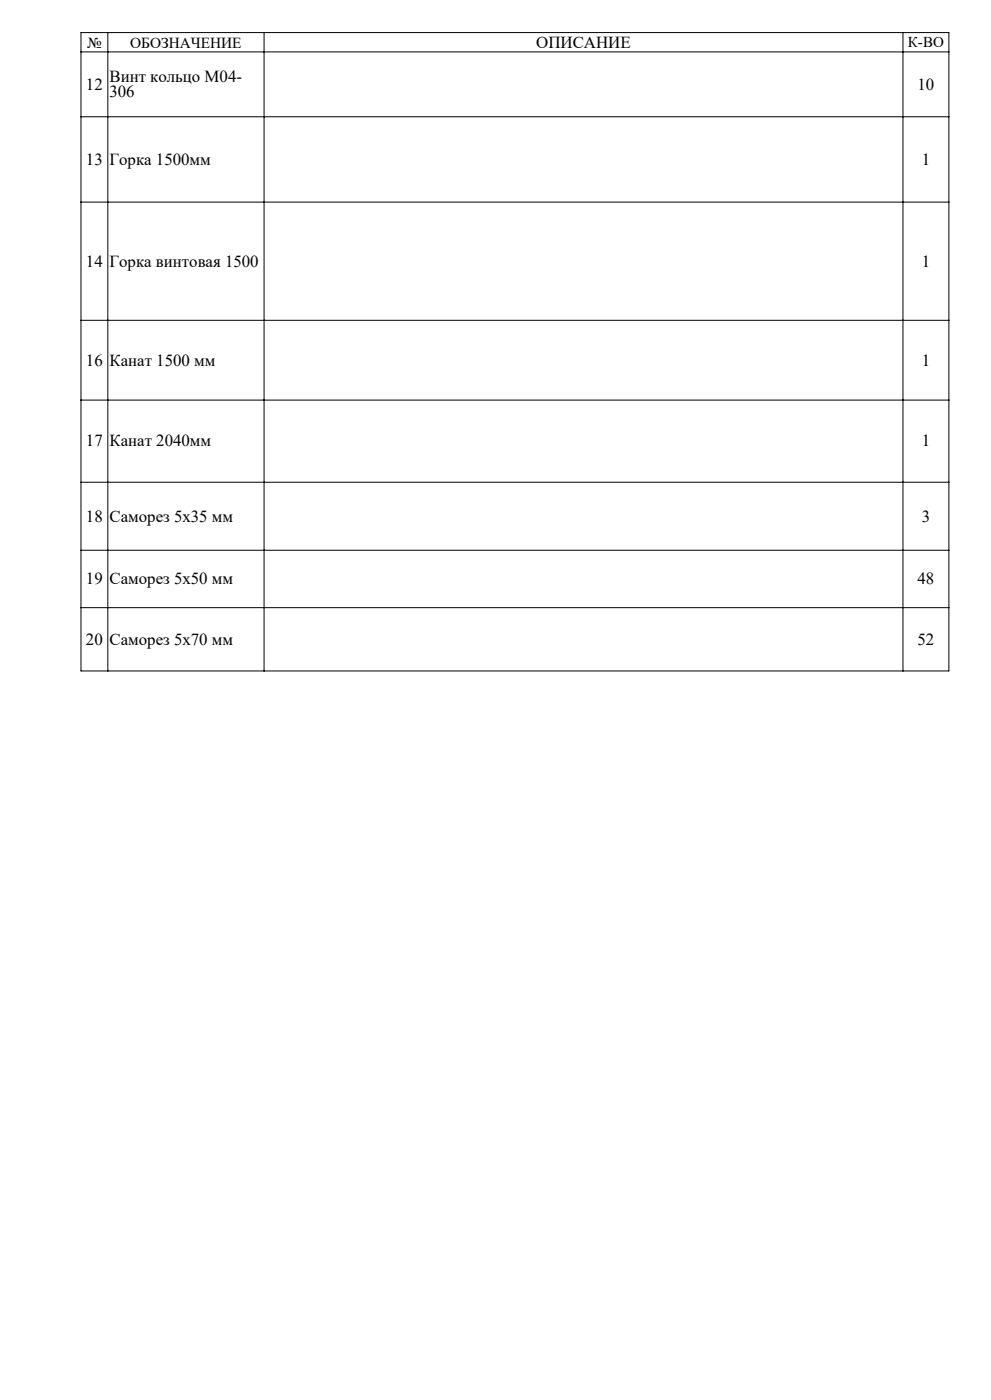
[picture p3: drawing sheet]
<svg xmlns="http://www.w3.org/2000/svg" width="297mm" height="420mm" viewBox="0 0 297 420" stroke-linecap="round" stroke-linejoin="round" font-family="sans-serif">
<defs><g id="words">
<g font-size="5">
<text x="160.7" y="14.3">ОПИСАНИЕ</text>
<text x="25.8" y="26.9">12</text>
<text x="32.8" y="24.6">Винт кольцо М04-</text>
<text x="32.8" y="29.2">306</text>
<text x="275" y="26.9">10</text>
<text x="25.8" y="49.4">13</text>
<text x="32.8" y="49.4">Горка 1500мм</text>
<text x="276.2" y="49.4">1</text>
<text x="25.8" y="80">14</text>
<text x="32.8" y="80">Горка винтовая 1500</text>
<text x="276.2" y="80">1</text>
<text x="25.8" y="109.7">16</text>
<text x="32.8" y="109.7">Канат 1500 мм</text>
<text x="276.2" y="109.7">1</text>
<text x="25.8" y="133.9">17</text>
<text x="32.8" y="133.9">Канат 2040мм</text>
<text x="276.2" y="133.9">1</text>
<text x="25.8" y="156.5">18</text>
<text x="32.8" y="156.5">Саморез 5х35 мм</text>
<text x="276.2" y="156.5">3</text>
<text x="25.8" y="175.3">19</text>
<text x="32.8" y="175.3">Саморез 5х50 мм</text>
<text x="275" y="175.3">48</text>
<text x="25.8" y="193.4">20</text>
<text x="32.8" y="193.4">Саморез 5х70 мм</text>
<text x="275" y="193.4">52</text>
</g>
<g font-size="4.6">
<text x="26.1" y="14.4">№</text>
<text x="39" y="14.4">ОБОЗНАЧЕНИЕ</text>
</g>
<text font-size="4.5" x="272.1" y="14.2">К-ВО</text>
</g></defs>
<path d="M24.3 9.8h260.1v191.5h-260.1zM24.3 15.6h260.1M32.3 9.8v191.5M79.1 9.8v191.5M270.6 9.8v191.5M24.3 35h260.1M24.3 60.6h260.1M24.3 96.1h260.1M24.3 120h260.1M24.3 144.7h260.1M24.3 165.1h260.1M24.3 182.3h260.1" fill="none" stroke="#000" stroke-width=".3"/>
<use href="#words"/>
</svg>
